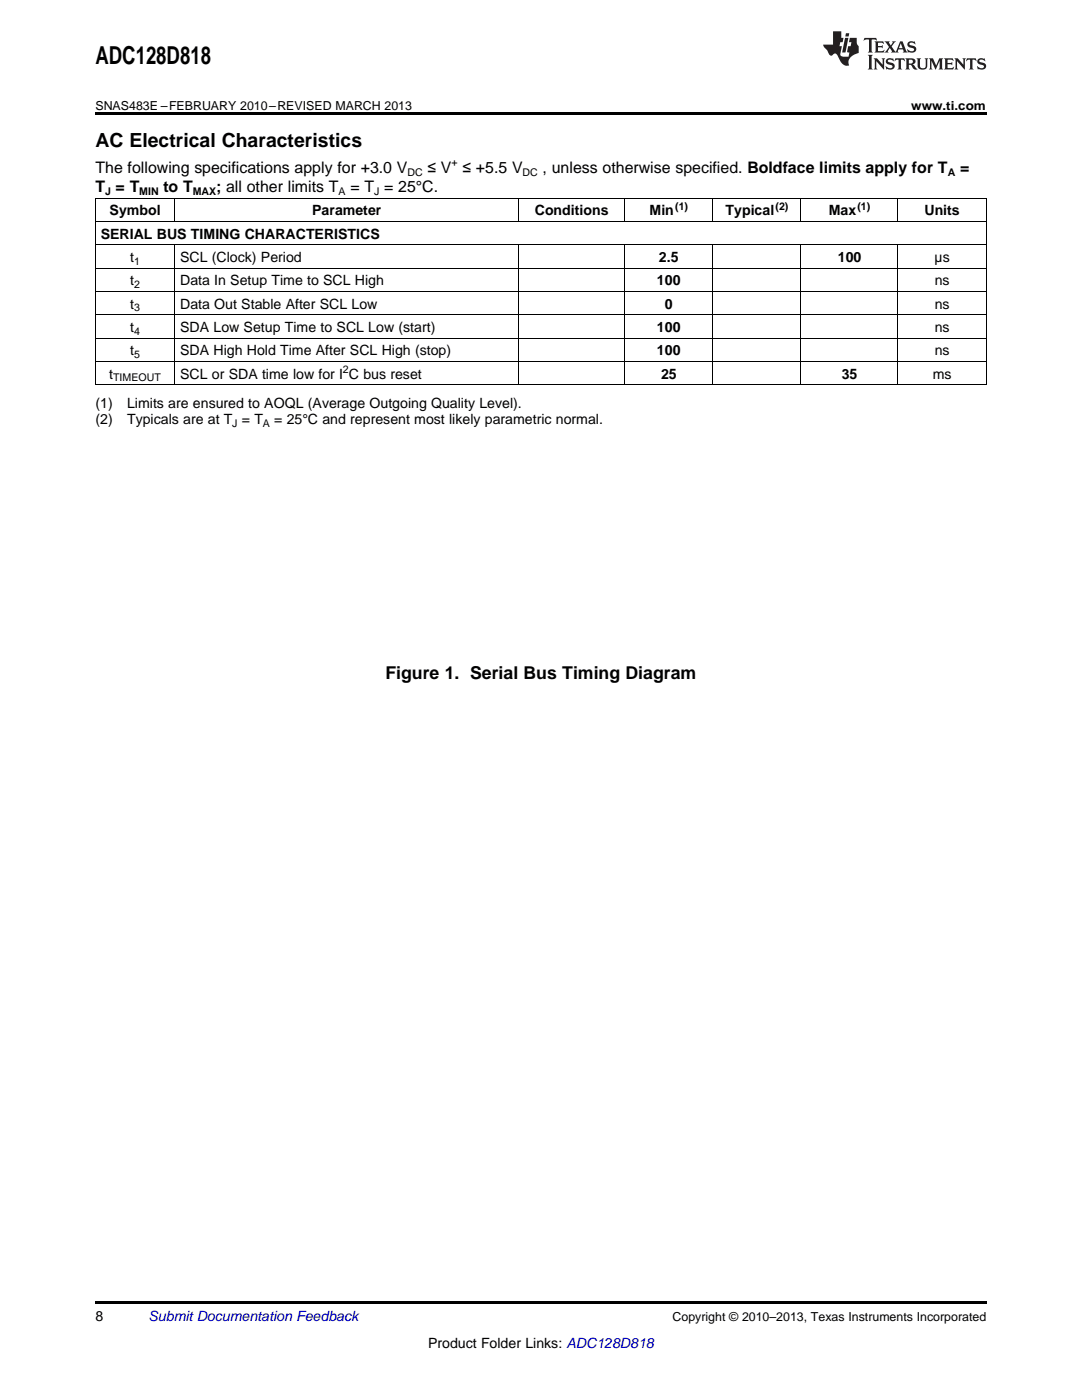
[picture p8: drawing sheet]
<svg xmlns="http://www.w3.org/2000/svg" width="216mm" height="279mm" viewBox="0 0 216 279" stroke-linecap="round" stroke-linejoin="round" font-family="sans-serif">
<defs><g id="words">
<text font-size="4.9" x="19" y="12.8">ADC128D818</text>
<text font-size="3.9" x="19" y="29.3">AC Electrical Characteristics</text>
<text font-size="3.5" x="76.9" y="135.5">Figure 1. Serial Bus Timing Diagram</text>
<g font-size="3.2">
<text x="19" y="34.4">The following specifications apply for +3.0 V</text>
<text x="85.3" y="34.4">≤ V ≤ +5.5 V</text>
<text x="108.3" y="34.4">, unless otherwise specified. Boldface limits apply for T</text>
<text x="191.6" y="34.4">=</text>
<text x="19" y="38.3">T = T</text>
<text x="32.6" y="38.3">to T</text>
<text x="43.2" y="38.3">; all other limits T</text>
<text x="69.9" y="38.3">= T = 25°C.</text>
</g>
<g font-size="2.8">
<text x="20.1" y="47.6">SERIAL BUS TIMING CHARACTERISTICS</text>
<text x="21.9" y="43">Symbol</text>
<text x="62.3" y="43">Parameter</text>
<text x="106.7" y="43">Conditions</text>
<text x="129.6" y="43">Min</text>
<text x="144.8" y="43">Typical</text>
<text x="165.4" y="43">Max</text>
<text x="184.5" y="43">Units</text>
<text x="26" y="52.3">t</text>
<text x="35.9" y="52.3">SCL (Clock) Period</text>
<text x="131.5" y="52.3">2.5</text>
<text x="167.2" y="52.3">100</text>
<text x="186.5" y="52.3">µs</text>
<text x="26" y="56.9">t</text>
<text x="35.9" y="56.9">Data In Setup Time to SCL High</text>
<text x="131.1" y="56.9">100</text>
<text x="186.5" y="56.9">ns</text>
<text x="26" y="61.6">t</text>
<text x="35.9" y="61.6">Data Out Stable After SCL Low</text>
<text x="132.7" y="61.6">0</text>
<text x="186.5" y="61.6">ns</text>
<text x="26" y="66.3">t</text>
<text x="26" y="70.9">t</text>
<text x="35.9" y="66.3">SDA Low Setup Time to SCL Low (start)</text>
<text x="35.9" y="70.9">SDA High Hold Time After SCL High (stop)</text>
<text x="131.1" y="66.3">100</text>
<text x="131.1" y="70.9">100</text>
<text x="186.5" y="66.3">ns</text>
<text x="186.5" y="70.9">ns</text>
<text x="21.8" y="75.6">t</text>
<text x="35.9" y="75.6">SCL or SDA time low for I C bus reset</text>
<text x="131.9" y="75.6">25</text>
<text x="168" y="75.6">35</text>
<text x="186.1" y="75.6">ms</text>
<text x="19" y="81.4">(1)</text>
<text x="25.4" y="81.4">Limits are ensured to AOQL (Average Outgoing Quality Level).</text>
<text x="19" y="84.6">(2)</text>
<text x="25.4" y="84.6">Typicals are at T = T</text>
<text x="54.7" y="84.6">= 25°C and represent most likely parametric normal.</text>
<text x="19" y="263.6">8</text>
<text x="85.4" y="269">Product Folder Links: ADC128D818</text>
</g>
<text font-size="2.8" fill="#0000c8" x="29.6" y="263.6">Submit Documentation Feedback</text>
<g font-size="2.5">
<text x="19" y="21.9">SNAS483E –FEBRUARY 2010–REVISED MARCH 2013</text>
<text x="181.8" y="21.9">www.ti.com</text>
<text x="134.2" y="263.6">Copyright © 2010–2013, Texas Instruments Incorporated</text>
</g>
<g font-size="2.1">
<text x="81.3" y="35.1">DC</text>
<text x="90.1" y="33.2">+</text>
<text x="104.3" y="35.1">DC</text>
<text x="189.1" y="35.1">A</text>
<text x="21" y="38.9">J</text>
<text x="27.8" y="38.9">MIN</text>
<text x="38.5" y="38.9">MAX</text>
<text x="67.6" y="38.9">A</text>
<text x="74.6" y="38.9">J</text>
<text x="134.7" y="41.8">(1)</text>
<text x="154.8" y="41.8">(2)</text>
<text x="171.1" y="41.8">(1)</text>
<text x="26.7" y="52.8">1</text>
<text x="26.7" y="57.5">2</text>
<text x="26.7" y="62.2">3</text>
<text x="26.7" y="66.8">4</text>
<text x="26.7" y="71.5">5</text>
<text x="22.6" y="76.1">TIMEOUT</text>
<text x="68.4" y="74.4">2</text>
<text x="46.4" y="85.2">J</text>
<text x="52.5" y="85.2">A</text>
</g>
</g></defs>
<path d="M19 22.5h177.8v.5h-177.8zM19 259.7h177.8v.5h-177.8z" fill="#000"/>
<g fill="none" stroke="#000" stroke-width=".2">
<path d="M19 39.5h177.8M19.1 39.6v37.2M34.8 39.6v4.6M103.5 39.6v4.6M124.6 39.6v4.6M142.2 39.6v4.6M159.8 39.6v4.6M179.2 39.6v4.6M196.8 39.6v37.2M19 58.2h177.8M19 53.5h177.8M19 48.8h177.8"/>
<path d="M19 44.2h177.8M34.8 48.9v27.9M103.5 48.9v27.9M124.6 48.9v27.9M142.2 48.9v27.9M159.8 48.9v27.9M179.2 48.9v27.9M19 76.8h177.8M19 72.1h177.8M19 67.5h177.8M19 62.8h177.8"/>
</g>
<g fill="#231f20">
<path d="M172.5 7.6l-.1 .5 .4-.2h.6v.1v2.1l-.2 .4h.9l-.2-.4v-2.1l.1-.1h.5l.5 .2-.2-.5zM174.5 8.3l.2 .3v1.5l-.2 .4h1.8l.2-.6a1.04 1.04 0 0 1-1.3 .2v-.7h.6l.3 .2v-.6l-.3 .2h-.6v-.6l.8-.1 .4 .3-.2-.5zM176.5 8.3l.9 1.1-.9 1.1h.8l-.2-.2 .4-.7 .5 .7-.2 .2h1.5l-.2-.2 .2-.4h.9l.1 .4-.2 .2h1l-.3-.3-.7-1.9h-.5l-.9 2-.8-1 .9-1h-.8l.1 .3-.4 .5-.3-.6 .1-.2zM179.7 8.6l.4 1h-.7zM181.3 8.4a.63 .63 0 0 0-.2 .7 .63 .63 0 0 0 .6 .4l.6 .2 .1 .2a.75 .75 0 0 1-.7 .4 .75 .75 0 0 1-.6-.5l.1 .7 .1-.1a1.11 1.11 0 0 0 1.5-.6 1.13 1.13 0 0 0-1.2-.8l-.1-.4a1.04 1.04 0 0 1 1.2 .2l-.2-.5-.2 .1-.4-.2zM173.2 10.9l.2 .4v2.2l-.2 .4h1l-.3-.4v-2.2l.3-.4zM174.3 11.6l.3 .4v1.5l-.3 .4h.8l-.2-.4v-1.3l1.5 1.7v-1.9l.2-.4h-.7l.2 .4v.9l-1.1-1.3zM177 11.8a.62 .62 0 0 0-.2 .7 .62 .62 0 0 0 .6 .4l.6 .1 .1 .3a.76 .76 0 0 1-.7 .3 .76 .76 0 0 1-.7-.4l.2 .7 .1-.1a1.11 1.11 0 0 0 1.5-.6 1.13 1.13 0 0 0-1.2-.8l-.1-.4a1.04 1.04 0 0 1 1.2 .2l-.2-.6-.2 .1-.5-.1zM178.7 11.6l-.2 .6a.61 .61 0 0 1 .8-.3v1.6l-.2 .4h.9l-.2-.4v-1.6a.63 .63 0 0 1 .7 .3l-.1-.6zM180.6 11.6l.3 .4v1.5l-.3 .4h1l-.2-.2-.1-.8 .6 .2a.76 .76 0 0 0 1.2 .7l-1-1a.58 .58 0 0 0 .6-.5 .58 .58 0 0 0-.5-.6zM181.4 11.9h.1a.45 .45 0 0 1 .5 .1 .45 .45 0 0 1 .1 .5l-.8 .2zM182.9 11.6l.2 .2a2.17 2.17 0 0 0 .3 1.9 .99 .99 0 0 0 1.6-.6v-1.1l.2-.4h-.7l.2 .2a1.92 1.92 0 0 1-.2 1.8 .6 .6 0 0 1-.9-.5v-1.1l.2-.4zM185.4 11.6l.2 .4v1.5l-.2 .4h.7l-.2-.4v-1.4l.8 1.8 .8-1.8v1.4l-.2 .4h.9l-.2-.4v-1.5l.2-.4h-.8l-.6 1.5-.6-1.5zM188.4 11.6l.2 .4v1.5l-.2 .4h1.8l.1-.6a1.04 1.04 0 0 1-1.2 .1v-.6h.5l.4 .2v-.6l-.4 .2h-.5v-.7h.8l.3 .3-.1-.6zM190.5 11.6l.2 .4v1.5l-.2 .4h.7l-.2-.4v-1.3l1.5 1.7v-1.9l.2-.4h-.7l.2 .4v.9l-1.1-1.3zM192.9 11.6l-.1 .6a.61 .61 0 0 1 .7-.3l.1 1.6-.3 .4h1l-.3-.4 .1-1.6a.63 .63 0 0 1 .7 .3l-.1-.6zM195.2 11.8a.62 .62 0 0 0-.2 .7 .62 .62 0 0 0 .6 .4l.6 .1 .1 .3a.76 .76 0 0 1-.7 .3 .76 .76 0 0 1-.6-.4l.1 .7 .1-.1a1.11 1.11 0 0 0 1.6-.6 1.13 1.13 0 0 0-1.3-.8l-.1-.4a1.04 1.04 0 0 1 1.2 .2l-.1-.6-.2 .1-.5-.1z"/>
<path d="M166.2 6.3v2.6h-1.9v.4l.8 .9a.91 .91 0 0 0 1 .8 .56 .56 0 0 1 .5-.3 .56 .56 0 0 1 .5 .3l.4 .8a1.53 1.53 0 0 0 1.9 1.2 1.54 1.54 0 0 1 1-2.1l.9-.3v-1.4a1.52 1.52 0 0 1-.4-1.6h-1.3l-.2 .8h.5l-.2 .8h-.5l-.1 1v.2l.4 .1-.2 .8a1.93 1.93 0 0 1-1.6-.3l.3-1.8h-.5l.2-.8h.4l.2-.8h-.4v-1.3zM168.6 7.6l-.6 2.9h.7l.6-2.9zM168.8 6.6l-.1 .7h.6l.2-.7z"/>
</g>
<use href="#words"/>
</svg>
